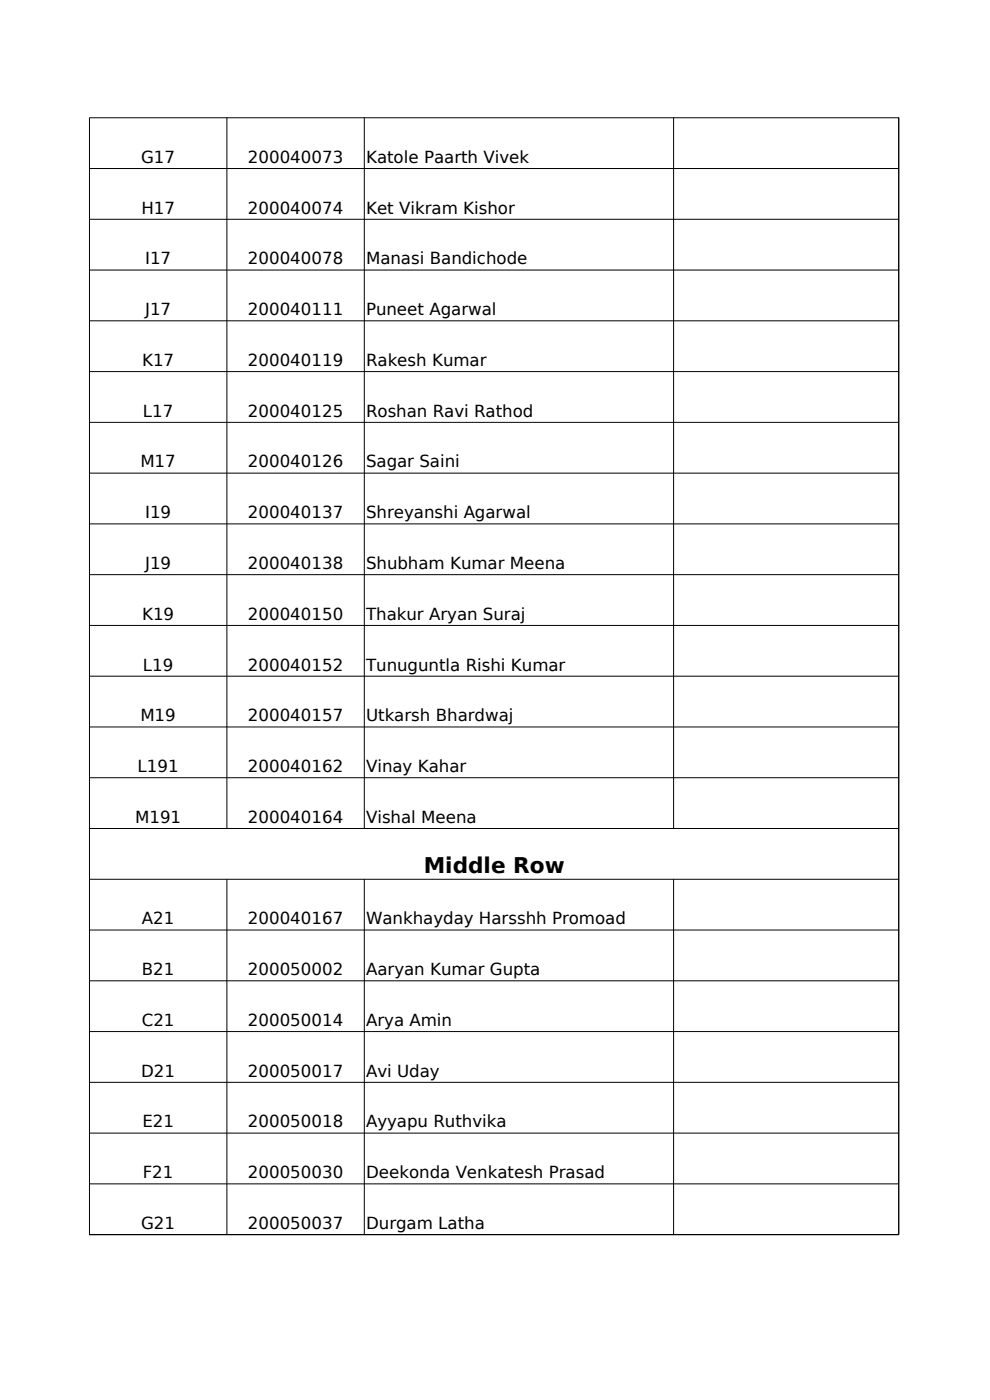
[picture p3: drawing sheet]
<svg xmlns="http://www.w3.org/2000/svg" width="210mm" height="297mm" viewBox="0 0 210 297" stroke-linecap="round" stroke-linejoin="round" font-family="sans-serif">
<defs><g id="words">
<text font-size="4.6" x="89.9" y="185.1">Middle Row</text>
<g font-size="3.5">
<text x="30" y="34.6">G17</text>
<text x="52.6" y="34.6">200040073</text>
<text x="77.6" y="34.6">Katole Paarth Vivek</text>
<text x="30" y="45.3">H17</text>
<text x="52.6" y="45.3">200040074</text>
<text x="77.6" y="45.3">Ket Vikram Kishor</text>
<text x="30.8" y="56.1">I17</text>
<text x="52.6" y="56.1">200040078</text>
<text x="77.6" y="56.1">Manasi Bandichode</text>
<text x="30.8" y="66.9">J17</text>
<text x="52.6" y="66.9">200040111</text>
<text x="77.6" y="66.9">Puneet Agarwal</text>
<text x="30.1" y="77.7">K17</text>
<text x="52.6" y="77.7">200040119</text>
<text x="77.6" y="77.7">Rakesh Kumar</text>
<text x="30.3" y="88.4">L17</text>
<text x="52.6" y="88.4">200040125</text>
<text x="77.6" y="88.4">Roshan Ravi Rathod</text>
<text x="29.8" y="99.2">M17</text>
<text x="52.6" y="99.2">200040126</text>
<text x="77.6" y="99.2">Sagar Saini</text>
<text x="30.8" y="110">I19</text>
<text x="52.6" y="110">200040137</text>
<text x="77.6" y="110">Shreyanshi Agarwal</text>
<text x="30.8" y="120.7">J19</text>
<text x="52.6" y="120.7">200040138</text>
<text x="77.6" y="120.7">Shubham Kumar Meena</text>
<text x="30.1" y="131.5">K19</text>
<text x="52.6" y="131.5">200040150</text>
<text x="77.6" y="131.5">Thakur Aryan Suraj</text>
<text x="30.3" y="142.3">L19</text>
<text x="52.6" y="142.3">200040152</text>
<text x="77.6" y="142.3">Tunuguntla Rishi Kumar</text>
<text x="29.8" y="153">M19</text>
<text x="52.6" y="153">200040157</text>
<text x="77.6" y="153">Utkarsh Bhardwaj</text>
<text x="29.2" y="163.8">L191</text>
<text x="52.6" y="163.8">200040162</text>
<text x="77.6" y="163.8">Vinay Kahar</text>
<text x="28.7" y="174.6">M191</text>
<text x="52.6" y="174.6">200040164</text>
<text x="77.6" y="174.6">Vishal Meena</text>
<text x="30.1" y="196.1">A21</text>
<text x="52.6" y="196.1">200040167</text>
<text x="77.6" y="196.1">Wankhayday Harsshh Promoad</text>
<text x="30.1" y="206.9">B21</text>
<text x="52.6" y="206.9">200050002</text>
<text x="77.6" y="206.9">Aaryan Kumar Gupta</text>
<text x="30.1" y="217.7">C21</text>
<text x="52.6" y="217.7">200050014</text>
<text x="77.6" y="217.7">Arya Amin</text>
<text x="30" y="228.4">D21</text>
<text x="52.6" y="228.4">200050017</text>
<text x="77.6" y="228.4">Avi Uday</text>
<text x="30.2" y="239.2">E21</text>
<text x="52.6" y="239.2">200050018</text>
<text x="77.6" y="239.2">Ayyapu Ruthvika</text>
<text x="30.3" y="249.9">F21</text>
<text x="52.6" y="249.9">200050030</text>
<text x="77.6" y="249.9">Deekonda Venkatesh Prasad</text>
<text x="30" y="260.7">G21</text>
<text x="52.6" y="260.7">200050037</text>
<text x="77.6" y="260.7">Durgam Latha</text>
</g>
</g></defs>
<g fill="none" stroke="#000" stroke-width=".21">
<path d="M19 25h171.7l-.1 236.9h-171.6zM19 35.8h171.7M48.1 25v150.8M77.3 25v150.8M142.9 25v150.8M19 46.5h171.7M19 57.3h171.7M19 68.1h171.7M19 78.8h171.7M19 89.6h171.7M19 100.4h171.7M19 111.1h171.7"/>
<path d="M19 121.9h171.7M19 132.7h171.7M19 143.5h171.7M19 154.2h171.7M19 165h171.7M19 175.8h171.7M19 186.5h171.7M19 197.3h171.7M48.1 186.5v75.4M77.3 186.5v75.4M142.9 186.5v75.4M19 208.1h171.7"/>
<path d="M19 218.8h171.7M19 229.6h171.7M19 240.4h171.7M19 251.2h171.7"/>
</g>
<use href="#words"/>
</svg>
